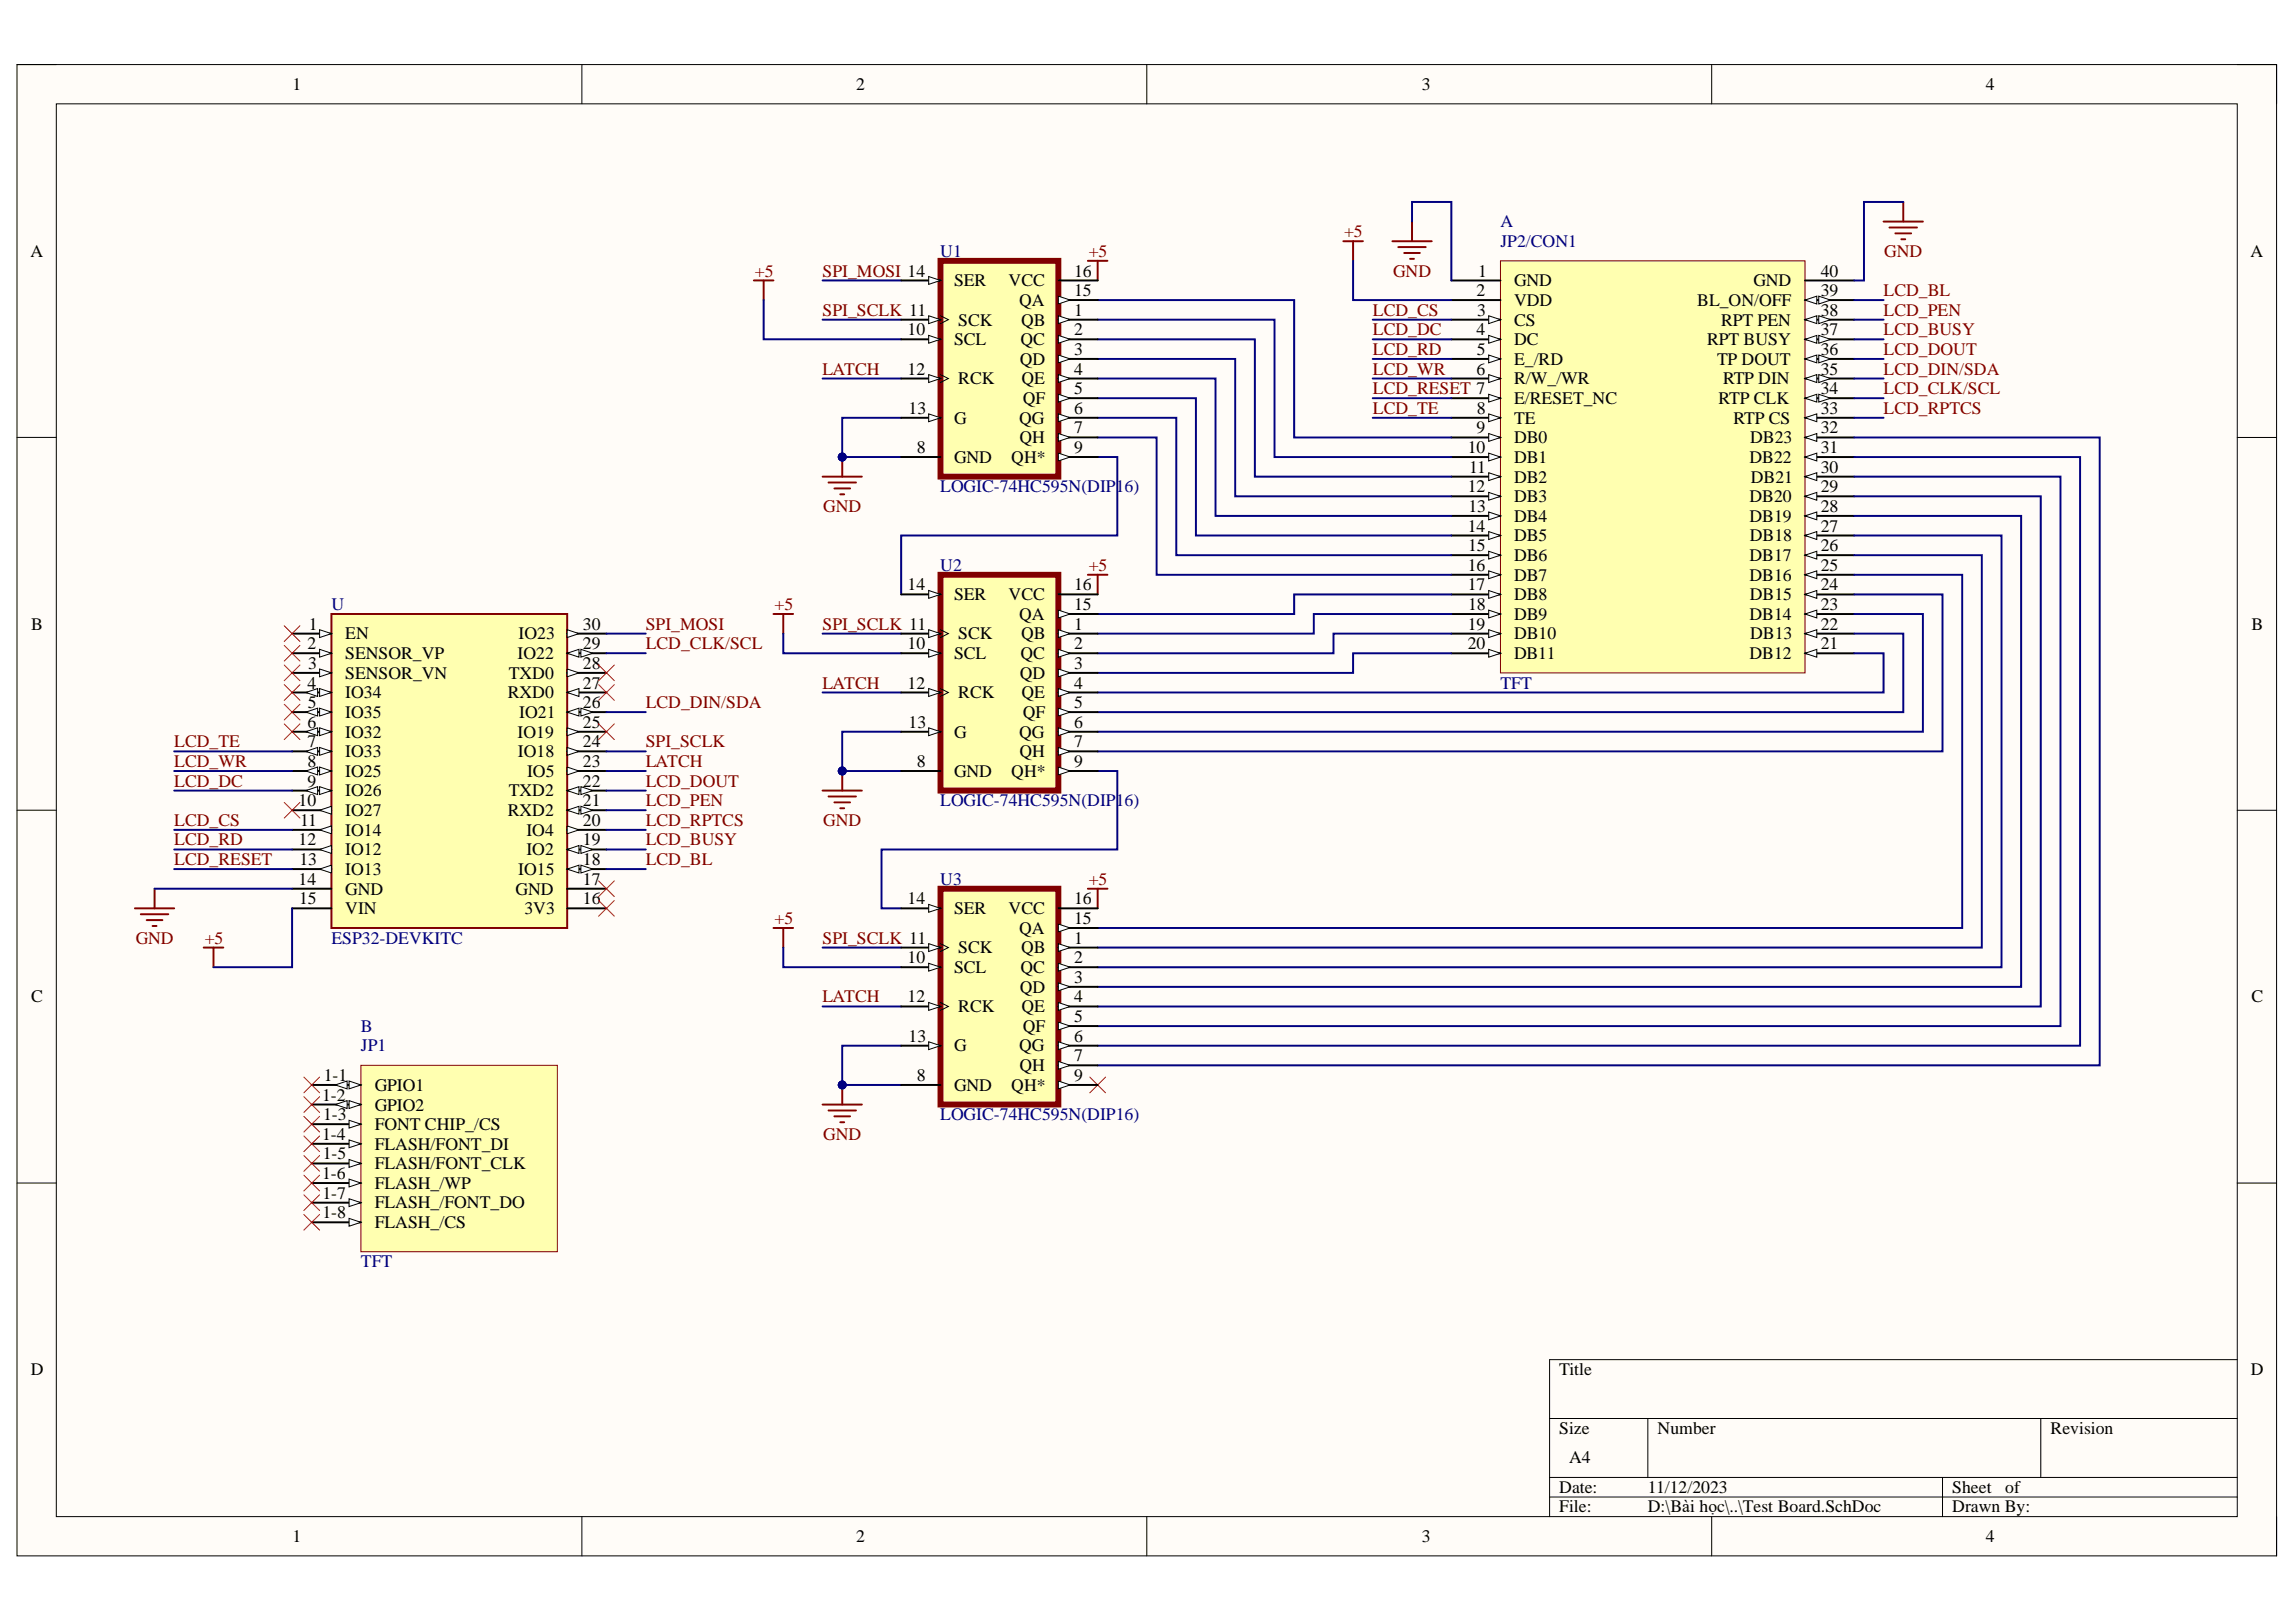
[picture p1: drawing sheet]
<svg xmlns="http://www.w3.org/2000/svg" width="297mm" height="210mm" viewBox="0 0 297 210" stroke-linecap="round" stroke-linejoin="round" font-family="sans-serif">
<defs><g id="words">
<g font-size="2.3">
<text x="37.9" y="11.7">1</text>
<text x="110.8" y="11.7">2</text>
<text x="184" y="11.7">3</text>
<text x="256.9" y="11.7">4</text>
<text x="3.9" y="33.2">A</text>
<text x="139" y="35.8">16</text>
<text x="191.2" y="35.8">1</text>
<text x="235.6" y="35.8">40</text>
<text x="291.1" y="33.2">A</text>
<text x="123.4" y="37.1">SER</text>
<text x="130.5" y="37.1">VCC</text>
<text x="131.8" y="39.6">QA</text>
<text x="139" y="38.3">15</text>
<text x="139" y="40.9">1</text>
<text x="191" y="38.3">2</text>
<text x="191.1" y="40.9">3</text>
<text x="195.9" y="37.1">GND</text>
<text x="195.9" y="39.6">VDD</text>
<text x="219.6" y="39.6">BL_ON/OFF</text>
<text x="226.8" y="37.1">GND</text>
<text x="235.6" y="40.9">38</text>
<text x="235.6" y="38.3">39</text>
<text x="117.4" y="43.4">10</text>
<text x="123.4" y="44.7">SCL</text>
<text x="124" y="42.1">SCK</text>
<text x="131.9" y="47.2">QD</text>
<text x="132" y="44.7">QC</text>
<text x="132.1" y="42.1">QB</text>
<text x="139" y="43.4">2</text>
<text x="139" y="45.9">3</text>
<text x="191" y="43.4">4</text>
<text x="191.1" y="45.9">5</text>
<text x="195.9" y="42.1">CS</text>
<text x="195.9" y="44.7">DC</text>
<text x="195.9" y="47.2">E_/RD</text>
<text x="220.8" y="44.7">RPT BUSY</text>
<text x="222.2" y="47.2">TP DOUT</text>
<text x="222.7" y="42.1">RPT PEN</text>
<text x="235.6" y="45.9">36</text>
<text x="235.6" y="43.4">37</text>
<text x="117.4" y="48.5">12</text>
<text x="117.5" y="53.5">13</text>
<text x="124" y="49.7">RCK</text>
<text x="132.1" y="49.7">QE</text>
<text x="132.3" y="52.3">QF</text>
<text x="139" y="48.5">4</text>
<text x="139" y="51">5</text>
<text x="139" y="53.5">6</text>
<text x="191" y="48.5">6</text>
<text x="191.1" y="53.5">8</text>
<text x="195.9" y="49.7">R/W_/WR</text>
<text x="195.9" y="52.3">E/RESET_NC</text>
<text x="222.3" y="52.3">RTP CLK</text>
<text x="222.9" y="49.7">RTP DIN</text>
<text x="235.6" y="53.5">33</text>
<text x="235.6" y="51">34</text>
<text x="235.6" y="48.5">35</text>
<text x="118.6" y="58.6">8</text>
<text x="123.4" y="54.8">G</text>
<text x="123.4" y="59.9">GND</text>
<text x="130.8" y="59.9">QH*</text>
<text x="131.8" y="54.8">QG</text>
<text x="131.9" y="57.3">QH</text>
<text x="139" y="56.1">7</text>
<text x="139" y="58.6">9</text>
<text x="189.9" y="58.6">10</text>
<text x="191" y="56.1">9</text>
<text x="195.9" y="54.8">TE</text>
<text x="195.9" y="57.3">DB0</text>
<text x="195.9" y="59.9">DB1</text>
<text x="224.3" y="54.8">RTP CS</text>
<text x="226.3" y="59.9">DB22</text>
<text x="226.4" y="57.3">DB23</text>
<text x="235.6" y="58.6">31</text>
<text x="235.6" y="56.1">32</text>
<text x="189.9" y="63.7">12</text>
<text x="190" y="61.2">11</text>
<text x="195.9" y="62.5">DB2</text>
<text x="195.9" y="65">DB3</text>
<text x="226.3" y="65">DB20</text>
<text x="226.5" y="62.5">DB21</text>
<text x="235.6" y="63.7">29</text>
<text x="235.6" y="61.2">30</text>
<text x="189.9" y="68.8">14</text>
<text x="189.9" y="71.3">15</text>
<text x="190" y="66.3">13</text>
<text x="195.9" y="67.5">DB4</text>
<text x="195.9" y="70.1">DB5</text>
<text x="226.3" y="67.5">DB19</text>
<text x="226.4" y="70.1">DB18</text>
<text x="235.6" y="71.3">26</text>
<text x="235.6" y="68.8">27</text>
<text x="235.6" y="66.3">28</text>
<text x="117.4" y="76.4">14</text>
<text x="123.4" y="77.7">SER</text>
<text x="130.5" y="77.7">VCC</text>
<text x="139" y="76.4">16</text>
<text x="189.9" y="73.9">16</text>
<text x="189.9" y="76.4">17</text>
<text x="195.9" y="72.6">DB6</text>
<text x="195.9" y="75.1">DB7</text>
<text x="195.9" y="77.7">DB8</text>
<text x="226.3" y="75.1">DB16</text>
<text x="226.3" y="72.6">DB17</text>
<text x="226.4" y="77.7">DB15</text>
<text x="235.6" y="76.4">24</text>
<text x="235.6" y="73.9">25</text>
<text x="4" y="81.5">B</text>
<text x="40" y="81.5">1</text>
<text x="44.7" y="82.7">EN</text>
<text x="67.1" y="82.7">IO23</text>
<text x="75.4" y="81.5">30</text>
<text x="124" y="82.7">SCK</text>
<text x="131.8" y="80.2">QA</text>
<text x="132.1" y="82.7">QB</text>
<text x="139" y="78.9">15</text>
<text x="139" y="81.5">1</text>
<text x="189.9" y="81.5">19</text>
<text x="189.9" y="78.9">18</text>
<text x="195.9" y="80.2">DB9</text>
<text x="195.9" y="82.7">DB10</text>
<text x="226.3" y="80.2">DB14</text>
<text x="226.4" y="82.7">DB13</text>
<text x="235.6" y="81.5">22</text>
<text x="235.6" y="78.9">23</text>
<text x="291.3" y="81.5">B</text>
<text x="39.8" y="89.1">4</text>
<text x="39.8" y="84">2</text>
<text x="39.9" y="86.5">3</text>
<text x="44.7" y="85.3">SENSOR_VP</text>
<text x="44.7" y="87.8">SENSOR_VN</text>
<text x="65.8" y="87.8">TXD0</text>
<text x="67" y="85.3">IO22</text>
<text x="75.4" y="84">29</text>
<text x="75.4" y="86.5">28</text>
<text x="75.4" y="89.1">27</text>
<text x="117.4" y="84">10</text>
<text x="117.4" y="89.1">12</text>
<text x="123.4" y="85.3">SCL</text>
<text x="131.9" y="87.8">QD</text>
<text x="132" y="85.3">QC</text>
<text x="139" y="84">2</text>
<text x="139" y="86.5">3</text>
<text x="139" y="89.1">4</text>
<text x="189.9" y="84">20</text>
<text x="195.9" y="85.3">DB11</text>
<text x="226.3" y="85.3">DB12</text>
<text x="235.6" y="84">21</text>
<text x="39.8" y="94.2">6</text>
<text x="39.8" y="91.7">5</text>
<text x="44.7" y="90.4">IO34</text>
<text x="44.7" y="92.9">IO35</text>
<text x="44.7" y="95.5">IO32</text>
<text x="65.7" y="90.4">RXD0</text>
<text x="67" y="95.5">IO19</text>
<text x="67.2" y="92.9">IO21</text>
<text x="75.4" y="91.7">26</text>
<text x="75.4" y="94.2">25</text>
<text x="117.5" y="94.2">13</text>
<text x="123.4" y="95.5">G</text>
<text x="124" y="90.4">RCK</text>
<text x="131.8" y="95.5">QG</text>
<text x="132.1" y="90.4">QE</text>
<text x="132.3" y="92.9">QF</text>
<text x="139" y="91.7">5</text>
<text x="139" y="94.2">6</text>
<text x="39.8" y="96.7">7</text>
<text x="39.8" y="99.3">8</text>
<text x="39.8" y="101.8">9</text>
<text x="44.7" y="98">IO33</text>
<text x="44.7" y="100.5">IO25</text>
<text x="67" y="98">IO18</text>
<text x="68.2" y="100.5">IO5</text>
<text x="75.4" y="96.7">24</text>
<text x="75.4" y="99.3">23</text>
<text x="75.4" y="101.8">22</text>
<text x="118.6" y="99.3">8</text>
<text x="123.4" y="100.5">GND</text>
<text x="130.8" y="100.5">QH*</text>
<text x="131.9" y="98">QH</text>
<text x="139" y="96.7">7</text>
<text x="139" y="99.3">9</text>
<text x="38.6" y="104.3">10</text>
<text x="38.8" y="106.9">11</text>
<text x="44.7" y="103.1">IO26</text>
<text x="44.7" y="105.6">IO27</text>
<text x="65.7" y="105.6">RXD2</text>
<text x="65.8" y="103.1">TXD2</text>
<text x="75.4" y="104.3">21</text>
<text x="75.4" y="106.9">20</text>
<text x="38.6" y="109.4">12</text>
<text x="38.7" y="111.9">13</text>
<text x="44.7" y="108.1">IO14</text>
<text x="44.7" y="110.7">IO12</text>
<text x="44.7" y="113.2">IO13</text>
<text x="67" y="113.2">IO15</text>
<text x="68.1" y="108.1">IO4</text>
<text x="68.1" y="110.7">IO2</text>
<text x="75.4" y="109.4">19</text>
<text x="75.4" y="111.9">18</text>
<text x="38.6" y="114.5">14</text>
<text x="38.7" y="117">15</text>
<text x="44.7" y="115.8">GND</text>
<text x="44.7" y="118.3">VIN</text>
<text x="66.7" y="115.8">GND</text>
<text x="67.8" y="118.3">3V3</text>
<text x="75.4" y="114.5">17</text>
<text x="75.4" y="117">16</text>
<text x="117.4" y="117">14</text>
<text x="123.4" y="118.3">SER</text>
<text x="130.5" y="118.3">VCC</text>
<text x="139" y="117">16</text>
<text x="139" y="119.6">15</text>
<text x="117.4" y="124.7">10</text>
<text x="123.4" y="125.9">SCL</text>
<text x="124" y="123.4">SCK</text>
<text x="131.8" y="120.9">QA</text>
<text x="132" y="125.9">QC</text>
<text x="132.1" y="123.4">QB</text>
<text x="139" y="122.1">1</text>
<text x="139" y="124.7">2</text>
<text x="4" y="129.7">C</text>
<text x="117.4" y="129.7">12</text>
<text x="124" y="131">RCK</text>
<text x="131.9" y="128.5">QD</text>
<text x="132.1" y="131">QE</text>
<text x="139" y="127.2">3</text>
<text x="139" y="129.7">4</text>
<text x="291.3" y="129.7">C</text>
<text x="117.5" y="134.8">13</text>
<text x="123.4" y="136.1">G</text>
<text x="131.8" y="136.1">QG</text>
<text x="132.3" y="133.5">QF</text>
<text x="139" y="132.3">5</text>
<text x="139" y="134.8">6</text>
<text x="139" y="137.3">7</text>
<text x="41.7" y="142.4">1-2</text>
<text x="41.9" y="139.9">1-1</text>
<text x="48.5" y="141.1">GPIO1</text>
<text x="48.5" y="143.7">GPIO2</text>
<text x="118.6" y="139.9">8</text>
<text x="123.4" y="141.1">GND</text>
<text x="130.8" y="141.1">QH*</text>
<text x="131.9" y="138.6">QH</text>
<text x="139" y="139.9">9</text>
<text x="41.7" y="147.5">1-4</text>
<text x="41.8" y="145">1-3</text>
<text x="48.5" y="146.2">FONT CHIP_/CS</text>
<text x="48.5" y="148.8">FLASH/FONT_DI</text>
<text x="41.7" y="152.6">1-6</text>
<text x="41.7" y="155.1">1-7</text>
<text x="41.7" y="150">1-5</text>
<text x="48.5" y="151.3">FLASH/FONT_CLK</text>
<text x="48.5" y="153.9">FLASH_/WP</text>
<text x="41.7" y="157.7">1-8</text>
<text x="48.5" y="156.4">FLASH_/FONT_DO</text>
<text x="48.5" y="158.9">FLASH_/CS</text>
<text x="4" y="178">D</text>
<text x="201.7" y="178">Title</text>
<text x="291.2" y="178">D</text>
<text x="201.7" y="185.6">Size</text>
<text x="214.5" y="185.6">Number</text>
<text x="265.3" y="185.6">Revision</text>
<text x="203" y="189.4">A4</text>
<text x="201.7" y="193.2">Date:</text>
<text x="201.7" y="195.7">File:</text>
<text x="213.2" y="193.2">11/12/2023</text>
<text x="213.2" y="195.7">D:\Bài học\..\Test Board.SchDoc</text>
<text x="252.6" y="193.2">Sheet</text>
<text x="252.6" y="195.7">Drawn By:</text>
<text x="259.4" y="193.2">of</text>
<text x="37.9" y="199.6">1</text>
<text x="110.8" y="199.6">2</text>
<text x="184" y="199.6">3</text>
<text x="256.9" y="199.6">4</text>
</g>
<g font-size="2.3" fill="#000080">
<text x="194.1" y="29.4">A</text>
<text x="121.7" y="33.2">U1</text>
<text x="194.1" y="31.9">JP2/CON1</text>
<text x="121.7" y="63.7">LOGIC-74HC595N(DIP16)</text>
<text x="121.7" y="73.9">U2</text>
<text x="42.9" y="78.9">U</text>
<text x="194.1" y="89.1">TFT</text>
<text x="121.7" y="104.3">LOGIC-74HC595N(DIP16)</text>
<text x="121.7" y="114.5">U3</text>
<text x="42.9" y="122.1">ESP32-DEVKITC</text>
<text x="46.7" y="136.1">JP1</text>
<text x="46.7" y="133.5">B</text>
<text x="121.7" y="145">LOGIC-74HC595N(DIP16)</text>
<text x="46.7" y="164">TFT</text>
</g>
<g font-size="2.3" fill="#800000">
<text x="97.7" y="35.8">+5</text>
<text x="106.4" y="35.8">SPI_MOSI 14</text>
<text x="140.9" y="33.2">+5</text>
<text x="173.9" y="30.7">+5</text>
<text x="180.2" y="35.8">GND</text>
<text x="243.8" y="33.2">GND</text>
<text x="106.4" y="40.9">SPI_SCLK 11</text>
<text x="177.6" y="40.9">LCD_CS</text>
<text x="243.7" y="40.9">LCD_PEN</text>
<text x="243.7" y="38.3">LCD_BL</text>
<text x="177.6" y="43.4">LCD_DC</text>
<text x="177.6" y="45.9">LCD_RD</text>
<text x="243.7" y="45.9">LCD_DOUT</text>
<text x="243.7" y="43.4">LCD_BUSY</text>
<text x="106.4" y="48.5">LATCH</text>
<text x="177.6" y="48.5">LCD_WR</text>
<text x="177.6" y="51">LCD_RESET 7</text>
<text x="177.6" y="53.5">LCD_TE</text>
<text x="243.7" y="53.5">LCD_RPTCS</text>
<text x="243.7" y="51">LCD_CLK/SCL</text>
<text x="243.7" y="48.5">LCD_DIN/SDA</text>
<text x="106.5" y="66.3">GND</text>
<text x="140.9" y="73.9">+5</text>
<text x="83.5" y="81.5">SPI_MOSI</text>
<text x="100.2" y="78.9">+5</text>
<text x="106.4" y="81.5">SPI_SCLK 11</text>
<text x="83.5" y="84">LCD_CLK/SCL</text>
<text x="106.4" y="89.1">LATCH</text>
<text x="83.5" y="91.7">LCD_DIN/SDA</text>
<text x="22.5" y="101.8">LCD_DC</text>
<text x="22.5" y="99.3">LCD_WR</text>
<text x="22.5" y="96.7">LCD_TE</text>
<text x="83.5" y="96.7">SPI_SCLK</text>
<text x="83.5" y="99.3">LATCH</text>
<text x="83.5" y="101.8">LCD_DOUT</text>
<text x="22.5" y="106.9">LCD_CS</text>
<text x="83.5" y="106.9">LCD_RPTCS</text>
<text x="83.5" y="104.3">LCD_PEN</text>
<text x="106.5" y="106.9">GND</text>
<text x="22.5" y="109.4">LCD_RD</text>
<text x="22.5" y="111.9">LCD_RESET</text>
<text x="83.5" y="109.4">LCD_BUSY</text>
<text x="83.5" y="111.9">LCD_BL</text>
<text x="100.2" y="119.6">+5</text>
<text x="140.9" y="114.5">+5</text>
<text x="17.6" y="122.1">GND</text>
<text x="26.5" y="122.1">+5</text>
<text x="106.4" y="122.1">SPI_SCLK 11</text>
<text x="106.4" y="129.7">LATCH</text>
<text x="106.5" y="147.5">GND</text>
</g>
</g></defs>
<path d="M2.2 8.4h292.3v192.9h-292.3z" fill-rule="evenodd" fill="#fffcf8"/>
<path d="M2.2 8.4h292.3v192.9h-292.3z" fill="none" stroke="#000" stroke-width=".13"/>
<path d="M7.3 13.4h282.1v182.9h-282.1z" fill-rule="evenodd" fill="#fffcf8"/>
<g fill="none" stroke="#000" stroke-width=".13">
<path d="M2.2 8.4h5.1M7.3 13.4h282.1v182.9h-282.1zM75.3 8.4v5M148.4 8.4v5M221.4 8.4v5M289.4 8.4h5.1v5M2.2 56.6h5.1M289.4 56.6h5.1M2.2 104.9h5.1M289.4 104.9h5.1M2.2 153.1h5.1M289.4 153.1h5.1"/>
<path d="M289.4 176h-88.9v20.3M75.3 196.3v5M148.4 196.3v5M200.5 183.6h88.9M200.5 191.2h88.9M200.5 193.7h88.9M213.2 183.6v7.6M221.4 196.3v5M251.3 191.2v5.1M264 183.6v7.6M294.5 196.3v5"/>
</g>
<path d="M42.9 79.5h30.5v40.6h-30.5z" fill-rule="evenodd" fill="#ffffb0"/>
<path d="M42.9 79.5h30.5v40.6h-30.5z" fill="none" stroke="#800000" stroke-width=".25"/>
<path d="M37.8 82h5.1" fill="none" stroke="#000" stroke-width=".25"/>
<path d="M41.3 81.5l1.6 .5-1.6 .5z" fill="#f8fcff"/>
<path d="M41.3 81.5l1.6 .5-1.6 .5z" fill="none" stroke="#000" stroke-width=".13"/>
<path d="M37.8 84.5h5.1" fill="none" stroke="#000" stroke-width=".25"/>
<path d="M41.3 84l1.6 .5-1.6 .5z" fill="#f8fcff"/>
<path d="M41.3 84l1.6 .5-1.6 .5z" fill="none" stroke="#000" stroke-width=".13"/>
<path d="M37.8 87.1h5.1" fill="none" stroke="#000" stroke-width=".25"/>
<path d="M41.3 86.6l1.6 .5-1.6 .5z" fill="#f8fcff"/>
<path d="M41.3 86.6l1.6 .5-1.6 .5z" fill="none" stroke="#000" stroke-width=".13"/>
<path d="M37.8 89.6h5.1" fill="none" stroke="#000" stroke-width=".25"/>
<path d="M41.3 89.1l1.6 .5-1.6 .5z" fill="#f8fcff"/>
<path d="M41.3 89.1l1.6 .5-1.6 .5z" fill="none" stroke="#000" stroke-width=".13"/>
<path d="M39.6 89.6l1.5-.5v1z" fill="#f8fcff"/>
<path d="M39.6 89.6l1.5-.5v1z" fill="none" stroke="#000" stroke-width=".13"/>
<path d="M37.8 92.2h5.1" fill="none" stroke="#000" stroke-width=".25"/>
<path d="M41.3 91.6l1.6 .6-1.6 .5z" fill="#f8fcff"/>
<path d="M41.3 91.6l1.6 .6-1.6 .5z" fill="none" stroke="#000" stroke-width=".13"/>
<path d="M39.6 92.2l1.5-.6v1.1z" fill="#f8fcff"/>
<path d="M39.6 92.2l1.5-.6v1.1z" fill="none" stroke="#000" stroke-width=".13"/>
<path d="M37.8 94.7h5.1" fill="none" stroke="#000" stroke-width=".25"/>
<path d="M41.3 94.2l1.6 .5-1.6 .5z" fill="#f8fcff"/>
<path d="M41.3 94.2l1.6 .5-1.6 .5z" fill="none" stroke="#000" stroke-width=".13"/>
<path d="M39.6 94.7l1.5-.5v1z" fill="#f8fcff"/>
<path d="M39.6 94.7l1.5-.5v1z" fill="none" stroke="#000" stroke-width=".13"/>
<path d="M37.8 97.2h5.1" fill="none" stroke="#000" stroke-width=".25"/>
<path d="M41.3 96.7l1.6 .5-1.6 .5z" fill="#f8fcff"/>
<path d="M41.3 96.7l1.6 .5-1.6 .5z" fill="none" stroke="#000" stroke-width=".13"/>
<path d="M39.6 97.2l1.5-.5v1z" fill="#f8fcff"/>
<path d="M39.6 97.2l1.5-.5v1z" fill="none" stroke="#000" stroke-width=".13"/>
<path d="M37.8 99.8h5.1" fill="none" stroke="#000" stroke-width=".25"/>
<path d="M41.3 99.3l1.6 .5-1.6 .5z" fill="#f8fcff"/>
<path d="M41.3 99.3l1.6 .5-1.6 .5z" fill="none" stroke="#000" stroke-width=".13"/>
<path d="M39.6 99.8l1.5-.5v1z" fill="#f8fcff"/>
<path d="M39.6 99.8l1.5-.5v1z" fill="none" stroke="#000" stroke-width=".13"/>
<path d="M37.8 102.3h5.1" fill="none" stroke="#000" stroke-width=".25"/>
<path d="M41.3 101.8l1.6 .5-1.6 .5z" fill="#f8fcff"/>
<path d="M41.3 101.8l1.6 .5-1.6 .5z" fill="none" stroke="#000" stroke-width=".13"/>
<path d="M39.6 102.3l1.5-.5v1z" fill="#f8fcff"/>
<path d="M39.6 102.3l1.5-.5v1z" fill="none" stroke="#000" stroke-width=".13"/>
<path d="M37.8 104.9h5.1" fill="none" stroke="#000" stroke-width=".25"/>
<path d="M41.3 104.9l1.6-.6v1.1z" fill="#f8fcff"/>
<path d="M41.3 104.9l1.6-.6v1.1z" fill="none" stroke="#000" stroke-width=".13"/>
<path d="M37.8 107.4h5.1" fill="none" stroke="#000" stroke-width=".25"/>
<path d="M41.3 107.4l1.6-.5v1z" fill="#f8fcff"/>
<path d="M41.3 107.4l1.6-.5v1z" fill="none" stroke="#000" stroke-width=".13"/>
<path d="M37.8 109.9h5.1" fill="none" stroke="#000" stroke-width=".25"/>
<path d="M41.3 109.9l1.6-.5v1z" fill="#f8fcff"/>
<path d="M41.3 109.9l1.6-.5v1z" fill="none" stroke="#000" stroke-width=".13"/>
<path d="M37.8 112.5h5.1" fill="none" stroke="#000" stroke-width=".25"/>
<path d="M41.3 112.5l1.6-.5v1z" fill="#f8fcff"/>
<path d="M41.3 112.5l1.6-.5v1z" fill="none" stroke="#000" stroke-width=".13"/>
<path d="M73.4 82h5.1M37.8 115h5.1M37.8 117.5h5.1" fill="none" stroke="#000" stroke-width=".25"/>
<path d="M73.4 81.5l1.5 .5-1.5 .5z" fill="#f8fcff"/>
<path d="M73.4 81.5l1.5 .5-1.5 .5z" fill="none" stroke="#000" stroke-width=".13"/>
<path d="M73.4 84.5h5.1" fill="none" stroke="#000" stroke-width=".25"/>
<path d="M73.4 84.5l1.5-.5v1z" fill="#f8fcff"/>
<path d="M73.4 84.5l1.5-.5v1z" fill="none" stroke="#000" stroke-width=".13"/>
<path d="M75.2 84l1.5 .5-1.5 .5z" fill="#f8fcff"/>
<path d="M75.2 84l1.5 .5-1.5 .5z" fill="none" stroke="#000" stroke-width=".13"/>
<path d="M73.4 87.1h5.1" fill="none" stroke="#000" stroke-width=".25"/>
<path d="M73.4 86.6l1.5 .5-1.5 .5z" fill="#f8fcff"/>
<path d="M73.4 86.6l1.5 .5-1.5 .5z" fill="none" stroke="#000" stroke-width=".13"/>
<path d="M73.4 89.6h5.1" fill="none" stroke="#000" stroke-width=".25"/>
<path d="M73.4 89.6l1.5-.5v1z" fill="#f8fcff"/>
<path d="M73.4 89.6l1.5-.5v1z" fill="none" stroke="#000" stroke-width=".13"/>
<path d="M73.4 92.2h5.1" fill="none" stroke="#000" stroke-width=".25"/>
<path d="M73.4 92.2l1.5-.6v1.1z" fill="#f8fcff"/>
<path d="M73.4 92.2l1.5-.6v1.1z" fill="none" stroke="#000" stroke-width=".13"/>
<path d="M75.2 91.6l1.5 .6-1.5 .5z" fill="#f8fcff"/>
<path d="M75.2 91.6l1.5 .6-1.5 .5z" fill="none" stroke="#000" stroke-width=".13"/>
<path d="M73.4 94.7h5.1" fill="none" stroke="#000" stroke-width=".25"/>
<path d="M73.4 94.2l1.5 .5-1.5 .5z" fill="#f8fcff"/>
<path d="M73.4 94.2l1.5 .5-1.5 .5z" fill="none" stroke="#000" stroke-width=".13"/>
<path d="M73.4 97.2h5.1" fill="none" stroke="#000" stroke-width=".25"/>
<path d="M73.4 96.7l1.5 .5-1.5 .5z" fill="#f8fcff"/>
<path d="M73.4 96.7l1.5 .5-1.5 .5z" fill="none" stroke="#000" stroke-width=".13"/>
<path d="M73.4 99.8h5.1" fill="none" stroke="#000" stroke-width=".25"/>
<path d="M73.4 99.3l1.5 .5-1.5 .5z" fill="#f8fcff"/>
<path d="M73.4 99.3l1.5 .5-1.5 .5z" fill="none" stroke="#000" stroke-width=".13"/>
<path d="M73.4 102.3h5.1" fill="none" stroke="#000" stroke-width=".25"/>
<path d="M73.4 102.3l1.5-.5v1z" fill="#f8fcff"/>
<path d="M73.4 102.3l1.5-.5v1z" fill="none" stroke="#000" stroke-width=".13"/>
<path d="M75.2 101.8l1.5 .5-1.5 .5z" fill="#f8fcff"/>
<path d="M75.2 101.8l1.5 .5-1.5 .5z" fill="none" stroke="#000" stroke-width=".13"/>
<path d="M73.4 104.9h5.1" fill="none" stroke="#000" stroke-width=".25"/>
<path d="M73.4 104.9l1.5-.6v1.1z" fill="#f8fcff"/>
<path d="M73.4 104.9l1.5-.6v1.1z" fill="none" stroke="#000" stroke-width=".13"/>
<path d="M75.2 104.3l1.5 .6-1.5 .5z" fill="#f8fcff"/>
<path d="M75.2 104.3l1.5 .6-1.5 .5z" fill="none" stroke="#000" stroke-width=".13"/>
<path d="M73.4 107.4h5.1" fill="none" stroke="#000" stroke-width=".25"/>
<path d="M73.4 106.9l1.5 .5-1.5 .5z" fill="#f8fcff"/>
<path d="M73.4 106.9l1.5 .5-1.5 .5z" fill="none" stroke="#000" stroke-width=".13"/>
<path d="M73.4 109.9h5.1" fill="none" stroke="#000" stroke-width=".25"/>
<path d="M73.4 109.9l1.5-.5v1z" fill="#f8fcff"/>
<path d="M73.4 109.9l1.5-.5v1z" fill="none" stroke="#000" stroke-width=".13"/>
<path d="M75.2 109.4l1.5 .5-1.5 .5z" fill="#f8fcff"/>
<path d="M75.2 109.4l1.5 .5-1.5 .5z" fill="none" stroke="#000" stroke-width=".13"/>
<path d="M73.4 112.5h5.1" fill="none" stroke="#000" stroke-width=".25"/>
<path d="M73.4 112.5l1.5-.5v1z" fill="#f8fcff"/>
<path d="M73.4 112.5l1.5-.5v1z" fill="none" stroke="#000" stroke-width=".13"/>
<path d="M75.2 112l1.5 .5-1.5 .5z" fill="#f8fcff"/>
<path d="M75.2 112l1.5 .5-1.5 .5z" fill="none" stroke="#000" stroke-width=".13"/>
<path d="M73.4 115h5.1M73.4 117.5h5.1" fill="none" stroke="#000" stroke-width=".25"/>
<path d="M194.1 33.8h39.4v53.3h-39.4z" fill-rule="evenodd" fill="#ffffb0"/>
<path d="M194.1 33.8h39.4v53.3h-39.4z" fill="none" stroke="#800000" stroke-width=".13"/>
<path d="M187.8 36.3h6.3M187.8 38.8h6.3M187.8 41.4h6.3" fill="none" stroke="#000" stroke-width=".25"/>
<path d="M192.6 40.9l1.5 .5-1.5 .5z" fill="#f8fcff"/>
<path d="M192.6 40.9l1.5 .5-1.5 .5z" fill="none" stroke="#000" stroke-width=".13"/>
<path d="M187.8 43.9h6.3" fill="none" stroke="#000" stroke-width=".25"/>
<path d="M192.6 43.4l1.5 .5-1.5 .5z" fill="#f8fcff"/>
<path d="M192.6 43.4l1.5 .5-1.5 .5z" fill="none" stroke="#000" stroke-width=".13"/>
<path d="M187.8 46.4h6.3" fill="none" stroke="#000" stroke-width=".25"/>
<path d="M192.6 45.9l1.5 .5-1.5 .6z" fill="#f8fcff"/>
<path d="M192.6 45.9l1.5 .5-1.5 .6z" fill="none" stroke="#000" stroke-width=".13"/>
<path d="M187.8 49h6.3" fill="none" stroke="#000" stroke-width=".25"/>
<path d="M192.6 48.5l1.5 .5-1.5 .5z" fill="#f8fcff"/>
<path d="M192.6 48.5l1.5 .5-1.5 .5z" fill="none" stroke="#000" stroke-width=".13"/>
<path d="M187.8 51.5h6.3" fill="none" stroke="#000" stroke-width=".25"/>
<path d="M192.6 51l1.5 .5-1.5 .5z" fill="#f8fcff"/>
<path d="M192.6 51l1.5 .5-1.5 .5z" fill="none" stroke="#000" stroke-width=".13"/>
<path d="M187.8 54.1h6.3" fill="none" stroke="#000" stroke-width=".25"/>
<path d="M192.6 53.6l1.5 .5-1.5 .5z" fill="#f8fcff"/>
<path d="M192.6 53.6l1.5 .5-1.5 .5z" fill="none" stroke="#000" stroke-width=".13"/>
<path d="M187.8 56.6h6.3" fill="none" stroke="#000" stroke-width=".25"/>
<path d="M192.6 56.1l1.5 .5-1.5 .5z" fill="#f8fcff"/>
<path d="M192.6 56.1l1.5 .5-1.5 .5z" fill="none" stroke="#000" stroke-width=".13"/>
<path d="M187.8 59.1h6.3" fill="none" stroke="#000" stroke-width=".25"/>
<path d="M192.6 58.6l1.5 .5-1.5 .6z" fill="#f8fcff"/>
<path d="M192.6 58.6l1.5 .5-1.5 .6z" fill="none" stroke="#000" stroke-width=".13"/>
<path d="M187.8 61.7h6.3" fill="none" stroke="#000" stroke-width=".25"/>
<path d="M192.6 61.2l1.5 .5-1.5 .5z" fill="#f8fcff"/>
<path d="M192.6 61.2l1.5 .5-1.5 .5z" fill="none" stroke="#000" stroke-width=".13"/>
<path d="M187.8 64.2h6.3" fill="none" stroke="#000" stroke-width=".25"/>
<path d="M192.6 63.7l1.5 .5-1.5 .5z" fill="#f8fcff"/>
<path d="M192.6 63.7l1.5 .5-1.5 .5z" fill="none" stroke="#000" stroke-width=".13"/>
<path d="M187.8 66.8h6.3" fill="none" stroke="#000" stroke-width=".25"/>
<path d="M192.6 66.3l1.5 .5-1.5 .5z" fill="#f8fcff"/>
<path d="M192.6 66.3l1.5 .5-1.5 .5z" fill="none" stroke="#000" stroke-width=".13"/>
<path d="M187.8 69.3h6.3" fill="none" stroke="#000" stroke-width=".25"/>
<path d="M192.6 68.8l1.5 .5-1.5 .5z" fill="#f8fcff"/>
<path d="M192.6 68.8l1.5 .5-1.5 .5z" fill="none" stroke="#000" stroke-width=".13"/>
<path d="M187.8 71.8h6.3" fill="none" stroke="#000" stroke-width=".25"/>
<path d="M192.6 71.3l1.5 .5-1.5 .6z" fill="#f8fcff"/>
<path d="M192.6 71.3l1.5 .5-1.5 .6z" fill="none" stroke="#000" stroke-width=".13"/>
<path d="M187.8 74.4h6.3" fill="none" stroke="#000" stroke-width=".25"/>
<path d="M192.6 73.9l1.5 .5-1.5 .5z" fill="#f8fcff"/>
<path d="M192.6 73.9l1.5 .5-1.5 .5z" fill="none" stroke="#000" stroke-width=".13"/>
<path d="M187.8 76.9h6.3" fill="none" stroke="#000" stroke-width=".25"/>
<path d="M192.6 76.4l1.5 .5-1.5 .5z" fill="#f8fcff"/>
<path d="M192.6 76.4l1.5 .5-1.5 .5z" fill="none" stroke="#000" stroke-width=".13"/>
<path d="M187.8 79.5h6.3" fill="none" stroke="#000" stroke-width=".25"/>
<path d="M192.6 79l1.5 .5-1.5 .5z" fill="#f8fcff"/>
<path d="M192.6 79l1.5 .5-1.5 .5z" fill="none" stroke="#000" stroke-width=".13"/>
<path d="M187.8 82h6.3" fill="none" stroke="#000" stroke-width=".25"/>
<path d="M192.6 81.5l1.5 .5-1.5 .5z" fill="#f8fcff"/>
<path d="M192.6 81.5l1.5 .5-1.5 .5z" fill="none" stroke="#000" stroke-width=".13"/>
<path d="M187.8 84.5h6.3" fill="none" stroke="#000" stroke-width=".25"/>
<path d="M192.6 84l1.5 .5-1.5 .5z" fill="#f8fcff"/>
<path d="M192.6 84l1.5 .5-1.5 .5z" fill="none" stroke="#000" stroke-width=".13"/>
<path d="M233.5 84.5h6.4" fill="none" stroke="#000" stroke-width=".25"/>
<path d="M233.5 84.5l1.5-.5v1z" fill="#f8fcff"/>
<path d="M233.5 84.5l1.5-.5v1z" fill="none" stroke="#000" stroke-width=".13"/>
<path d="M233.5 82h6.4" fill="none" stroke="#000" stroke-width=".25"/>
<path d="M233.5 82l1.5-.5v1z" fill="#f8fcff"/>
<path d="M233.5 82l1.5-.5v1z" fill="none" stroke="#000" stroke-width=".13"/>
<path d="M233.5 79.5h6.4" fill="none" stroke="#000" stroke-width=".25"/>
<path d="M233.5 79.5l1.5-.5v1z" fill="#f8fcff"/>
<path d="M233.5 79.5l1.5-.5v1z" fill="none" stroke="#000" stroke-width=".13"/>
<path d="M233.5 76.9h6.4" fill="none" stroke="#000" stroke-width=".25"/>
<path d="M233.5 76.9l1.5-.5v1z" fill="#f8fcff"/>
<path d="M233.5 76.9l1.5-.5v1z" fill="none" stroke="#000" stroke-width=".13"/>
<path d="M233.5 74.4h6.4" fill="none" stroke="#000" stroke-width=".25"/>
<path d="M233.5 74.4l1.5-.5v1z" fill="#f8fcff"/>
<path d="M233.5 74.4l1.5-.5v1z" fill="none" stroke="#000" stroke-width=".13"/>
<path d="M233.5 71.8h6.4" fill="none" stroke="#000" stroke-width=".25"/>
<path d="M233.5 71.8l1.5-.5v1.1z" fill="#f8fcff"/>
<path d="M233.5 71.8l1.5-.5v1.1z" fill="none" stroke="#000" stroke-width=".13"/>
<path d="M233.5 69.3h6.4" fill="none" stroke="#000" stroke-width=".25"/>
<path d="M233.5 69.3l1.5-.5v1z" fill="#f8fcff"/>
<path d="M233.5 69.3l1.5-.5v1z" fill="none" stroke="#000" stroke-width=".13"/>
<path d="M233.5 66.8h6.4" fill="none" stroke="#000" stroke-width=".25"/>
<path d="M233.5 66.8l1.5-.5v1z" fill="#f8fcff"/>
<path d="M233.5 66.8l1.5-.5v1z" fill="none" stroke="#000" stroke-width=".13"/>
<path d="M233.5 64.2h6.4" fill="none" stroke="#000" stroke-width=".25"/>
<path d="M233.5 64.2l1.5-.5v1z" fill="#f8fcff"/>
<path d="M233.5 64.2l1.5-.5v1z" fill="none" stroke="#000" stroke-width=".13"/>
<path d="M233.5 61.7h6.4" fill="none" stroke="#000" stroke-width=".25"/>
<path d="M233.5 61.7l1.5-.5v1z" fill="#f8fcff"/>
<path d="M233.5 61.7l1.5-.5v1z" fill="none" stroke="#000" stroke-width=".13"/>
<path d="M233.5 59.1h6.4" fill="none" stroke="#000" stroke-width=".25"/>
<path d="M233.5 59.1l1.5-.5v1.1z" fill="#f8fcff"/>
<path d="M233.5 59.1l1.5-.5v1.1z" fill="none" stroke="#000" stroke-width=".13"/>
<path d="M233.5 56.6h6.4" fill="none" stroke="#000" stroke-width=".25"/>
<path d="M233.5 56.6l1.5-.5v1z" fill="#f8fcff"/>
<path d="M233.5 56.6l1.5-.5v1z" fill="none" stroke="#000" stroke-width=".13"/>
<path d="M233.5 54.1h6.4" fill="none" stroke="#000" stroke-width=".25"/>
<path d="M233.5 54.1l1.5-.5v1z" fill="#f8fcff"/>
<path d="M233.5 54.1l1.5-.5v1z" fill="none" stroke="#000" stroke-width=".13"/>
<path d="M233.5 51.5h6.4" fill="none" stroke="#000" stroke-width=".25"/>
<path d="M233.5 51.5l1.5-.5v1z" fill="#f8fcff"/>
<path d="M233.5 51.5l1.5-.5v1z" fill="none" stroke="#000" stroke-width=".13"/>
<path d="M235.3 51l1.5 .5-1.5 .5z" fill="#f8fcff"/>
<path d="M235.3 51l1.5 .5-1.5 .5z" fill="none" stroke="#000" stroke-width=".13"/>
<path d="M233.5 49h6.4" fill="none" stroke="#000" stroke-width=".25"/>
<path d="M233.5 49l1.5-.5v1z" fill="#f8fcff"/>
<path d="M233.5 49l1.5-.5v1z" fill="none" stroke="#000" stroke-width=".13"/>
<path d="M235.3 48.5l1.5 .5-1.5 .5z" fill="#f8fcff"/>
<path d="M235.3 48.5l1.5 .5-1.5 .5z" fill="none" stroke="#000" stroke-width=".13"/>
<path d="M233.5 46.4h6.4" fill="none" stroke="#000" stroke-width=".25"/>
<path d="M233.5 46.4l1.5-.5v1.1z" fill="#f8fcff"/>
<path d="M233.5 46.4l1.5-.5v1.1z" fill="none" stroke="#000" stroke-width=".13"/>
<path d="M235.3 45.9l1.5 .5-1.5 .6z" fill="#f8fcff"/>
<path d="M235.3 45.9l1.5 .5-1.5 .6z" fill="none" stroke="#000" stroke-width=".13"/>
<path d="M233.5 43.9h6.4" fill="none" stroke="#000" stroke-width=".25"/>
<path d="M233.5 43.9l1.5-.5v1z" fill="#f8fcff"/>
<path d="M233.5 43.9l1.5-.5v1z" fill="none" stroke="#000" stroke-width=".13"/>
<path d="M235.3 43.4l1.5 .5-1.5 .5z" fill="#f8fcff"/>
<path d="M235.3 43.4l1.5 .5-1.5 .5z" fill="none" stroke="#000" stroke-width=".13"/>
<path d="M233.5 41.4h6.4" fill="none" stroke="#000" stroke-width=".25"/>
<path d="M233.5 41.4l1.5-.5v1z" fill="#f8fcff"/>
<path d="M233.5 41.4l1.5-.5v1z" fill="none" stroke="#000" stroke-width=".13"/>
<path d="M235.3 40.9l1.5 .5-1.5 .5z" fill="#f8fcff"/>
<path d="M235.3 40.9l1.5 .5-1.5 .5z" fill="none" stroke="#000" stroke-width=".13"/>
<path d="M233.5 38.8h6.4" fill="none" stroke="#000" stroke-width=".25"/>
<path d="M233.5 38.8l1.5-.5v1z" fill="#f8fcff"/>
<path d="M233.5 38.8l1.5-.5v1z" fill="none" stroke="#000" stroke-width=".13"/>
<path d="M235.3 38.3l1.5 .5-1.5 .5z" fill="#f8fcff"/>
<path d="M235.3 38.3l1.5 .5-1.5 .5z" fill="none" stroke="#000" stroke-width=".13"/>
<path d="M233.5 36.3h6.4" fill="none" stroke="#000" stroke-width=".25"/>
<path d="M46.7 137.9h25.4v24.1h-25.4z" fill-rule="evenodd" fill="#ffffb0"/>
<path d="M46.7 137.9h25.4v24.1h-25.4z" fill="none" stroke="#800000" stroke-width=".13"/>
<path d="M40.3 140.4h6.4" fill="none" stroke="#000" stroke-width=".25"/>
<path d="M45.2 139.9l1.5 .5-1.5 .5z" fill="#f8fcff"/>
<path d="M45.2 139.9l1.5 .5-1.5 .5z" fill="none" stroke="#000" stroke-width=".13"/>
<path d="M43.4 140.4l1.5-.5v1z" fill="#f8fcff"/>
<path d="M43.4 140.4l1.5-.5v1z" fill="none" stroke="#000" stroke-width=".13"/>
<path d="M40.3 142.9h6.4" fill="none" stroke="#000" stroke-width=".25"/>
<path d="M45.2 142.4l1.5 .5-1.5 .5z" fill="#f8fcff"/>
<path d="M45.2 142.4l1.5 .5-1.5 .5z" fill="none" stroke="#000" stroke-width=".13"/>
<path d="M43.4 142.9l1.5-.5v1z" fill="#f8fcff"/>
<path d="M43.4 142.9l1.5-.5v1z" fill="none" stroke="#000" stroke-width=".13"/>
<path d="M40.3 145.5h6.4" fill="none" stroke="#000" stroke-width=".25"/>
<path d="M45.2 145l1.5 .5-1.5 .5z" fill="#f8fcff"/>
<path d="M45.2 145l1.5 .5-1.5 .5z" fill="none" stroke="#000" stroke-width=".13"/>
<path d="M40.3 148h6.4" fill="none" stroke="#000" stroke-width=".25"/>
<path d="M45.2 147.5l1.5 .5-1.5 .5z" fill="#f8fcff"/>
<path d="M45.2 147.5l1.5 .5-1.5 .5z" fill="none" stroke="#000" stroke-width=".13"/>
<path d="M40.3 150.6h6.4" fill="none" stroke="#000" stroke-width=".25"/>
<path d="M45.2 150l1.5 .6-1.5 .5z" fill="#f8fcff"/>
<path d="M45.2 150l1.5 .6-1.5 .5z" fill="none" stroke="#000" stroke-width=".13"/>
<path d="M40.3 153.1h6.4" fill="none" stroke="#000" stroke-width=".25"/>
<path d="M45.2 152.6l1.5 .5-1.5 .5z" fill="#f8fcff"/>
<path d="M45.2 152.6l1.5 .5-1.5 .5z" fill="none" stroke="#000" stroke-width=".13"/>
<path d="M40.3 155.6h6.4" fill="none" stroke="#000" stroke-width=".25"/>
<path d="M45.2 155.1l1.5 .5-1.5 .5z" fill="#f8fcff"/>
<path d="M45.2 155.1l1.5 .5-1.5 .5z" fill="none" stroke="#000" stroke-width=".13"/>
<path d="M40.3 158.2h6.4" fill="none" stroke="#000" stroke-width=".25"/>
<path d="M45.2 157.7l1.5 .5-1.5 .5z" fill="#f8fcff"/>
<path d="M45.2 157.7l1.5 .5-1.5 .5z" fill="none" stroke="#000" stroke-width=".13"/>
<g fill="none" stroke="#000080" stroke-width=".25">
<path d="M142 38.8h25.4v17.8h20.4M175.1 33.8v5h12.7M182.7 28.7v-2.6h5.1v10.2M239.9 38.8h3.8M246.2 26.1h-5.1v10.2h-1.2M142 59.1h2.6v10.2h-28v7.6M142 41.4h22.9v17.7h22.9M142 43.9h20.3v17.8h25.5M142 46.4h17.8v17.8h28M142 49h15.3v17.8h30.5M142 51.5h12.7v17.8h33.1M142 54.1h10.2v17.7h35.6"/>
<path d="M142 56.6h7.6v17.8h38.2M177.6 41.4h10.2M177.6 43.9h10.2M177.6 46.4h10.2M177.6 49h10.2M177.6 51.5h10.2M177.6 54.1h10.2M239.9 59.1h29.2v76.2h-127.1M239.9 56.6h31.7v81.3h-129.6M239.9 41.4h3.8M239.9 43.9h3.8M239.9 46.4h3.8"/>
<path d="M239.9 49h3.8M239.9 51.5h3.8M239.9 54.1h3.8M187.8 76.9h-20.4v2.6h-25.4M187.8 79.5h-17.8v2.5h-28M239.9 79.5h8.9v15.2h-106.8M239.9 76.9h11.4v20.3h-109.3M239.9 74.4h14v45.7h-111.9M239.9 71.8h16.5v50.8h-114.4M239.9 69.3h19v55.9h-116.9M239.9 66.8h21.6v60.9h-119.5M239.9 64.2h24.1v66.1h-122"/>
<path d="M239.9 61.7h26.7v71.1h-124.6M142 99.8h2.6v10.1h-30.6v7.6h2.6M187.8 82h-15.3v2.5h-30.5M187.8 84.5h-12.7v2.6h-33.1M239.9 84.5h3.8v5.1h-101.7M239.9 82h6.3v10.2h-104.2"/>
</g>
<g fill="none" stroke="#800000" stroke-width=".25">
<path d="M173.8 31.2h2.5M175.1 31.2v2.6M180.1 31.2h5.1M180.9 32h3.6M181.7 32.7h2M182.4 33.5h.5M182.7 28.7v2.5M243.7 28.7h5.1M244.4 29.4h3.6M245.2 30.2h2M246 31h.5M246.2 26.1v2.6"/>
<path d="M109 59.1v2.6M106.4 61.7h5.1M107.2 62.4h3.5M107.9 63.2h2.1M108.7 64h.5"/>
</g>
<circle cx="109" cy="59.1" r=".51" fill="#000080"/>
<circle cx="109" cy="59.1" r=".51" fill="none" stroke="#000080" stroke-width=".13"/>
<path d="M109 99.8v2.5M106.4 102.3h5.1M107.2 103.1h3.5M107.9 103.8h2.1M108.7 104.6h.5" fill="none" stroke="#800000" stroke-width=".25"/>
<circle cx="109" cy="99.8" r=".51" fill="#000080"/>
<circle cx="109" cy="99.8" r=".51" fill="none" stroke="#000080" stroke-width=".13"/>
<path d="M106.4 142.9h5.1M107.2 143.7h3.5M107.9 144.5h2.1M108.7 145.2h.5M109 140.4v2.5" fill="none" stroke="#800000" stroke-width=".25"/>
<circle cx="109" cy="140.4" r=".51" fill="#000080"/>
<circle cx="109" cy="140.4" r=".51" fill="none" stroke="#000080" stroke-width=".13"/>
<path d="M140.7 33.8h2.6M142 33.8v2.5M140.7 74.4h2.6M142 74.4v2.5M140.7 115h2.6M142 115v2.5" fill="none" stroke="#800000" stroke-width=".25"/>
<path d="M106.4 36.3h10.2M106.4 41.4h10.2M109 59.1h7.6M78.5 82h5M78.5 97.2h5" fill="none" stroke="#000080" stroke-width=".25"/>
<circle cx="109" cy="59.1" r=".51" fill="#000080"/>
<circle cx="109" cy="59.1" r=".51" fill="none" stroke="#000080" stroke-width=".13"/>
<path d="M116.6 54.1h-7.6v5" fill="none" stroke="#000080" stroke-width=".25"/>
<circle cx="109" cy="59.1" r=".51" fill="#000080"/>
<circle cx="109" cy="59.1" r=".51" fill="none" stroke="#000080" stroke-width=".13"/>
<path d="M98.8 38.8v5.1h17.8M106.4 49h10.2M109 99.8h7.6" fill="none" stroke="#000080" stroke-width=".25"/>
<path d="M97.5 36.3h2.6M98.8 36.3v2.5" fill="none" stroke="#800000" stroke-width=".25"/>
<circle cx="109" cy="99.8" r=".51" fill="#000080"/>
<circle cx="109" cy="99.8" r=".51" fill="none" stroke="#000080" stroke-width=".13"/>
<path d="M109 140.4h7.6" fill="none" stroke="#000080" stroke-width=".25"/>
<circle cx="109" cy="140.4" r=".51" fill="#000080"/>
<circle cx="109" cy="140.4" r=".51" fill="none" stroke="#000080" stroke-width=".13"/>
<path d="M100.1 79.5h2.5M101.3 79.5v2.5M100.1 120.1h2.5M101.3 120.1v2.5" fill="none" stroke="#800000" stroke-width=".25"/>
<path d="M101.3 82v2.5h15.3M101.3 122.6v2.6h15.3M116.6 135.3h-7.6v5.1" fill="none" stroke="#000080" stroke-width=".25"/>
<circle cx="109" cy="140.4" r=".51" fill="#000080"/>
<circle cx="109" cy="140.4" r=".51" fill="none" stroke="#000080" stroke-width=".13"/>
<path d="M116.6 94.7h-7.6v5.1" fill="none" stroke="#000080" stroke-width=".25"/>
<circle cx="109" cy="99.8" r=".51" fill="#000080"/>
<circle cx="109" cy="99.8" r=".51" fill="none" stroke="#000080" stroke-width=".13"/>
<path d="M22.5 99.8h15.3M22.5 97.2h15.3M78.5 92.2h5M78.5 84.5h5M106.4 89.6h10.2M106.4 82h10.2M22.5 102.3h15.3M37.8 117.5v7.7h-10.2M106.4 122.6h10.2M106.4 130.2h10.2" fill="none" stroke="#000080" stroke-width=".25"/>
<g fill="none" stroke="#f00" stroke-width=".13">
<path d="M36.8 81l2 2M36.8 83.5l2 2.1M36.8 86.1l2 2M36.8 88.6l2 2M36.8 91.1l2 2.1M38.8 81l-2 2M38.8 83.5l-2 2.1M38.8 86.1l-2 2M38.8 88.6l-2 2M38.8 91.1l-2 2.1M77.4 86.1l2.1 2M77.4 88.6l2.1 2"/>
<path d="M79.5 86.1l-2.1 2M79.5 88.6l-2.1 2M77.4 114l2.1 2M77.4 116.5l2.1 2.1M79.5 114l-2.1 2M79.5 116.5l-2.1 2.1M39.3 139.4l2 2M41.3 139.4l-2 2M141 139.4l2 2M143 139.4l-2 2M39.3 141.9l2 2.1M39.3 144.5l2 2"/>
<path d="M39.3 147l2 2M39.3 149.5l2 2.1M39.3 152.1l2 2M39.3 154.6l2 2.1M39.3 157.2l2 2M41.3 141.9l-2 2.1M41.3 144.5l-2 2M41.3 147l-2 2M41.3 149.5l-2 2.1M41.3 152.1l-2 2M41.3 154.6l-2 2.1M41.3 157.2l-2 2"/>
</g>
<path d="M26.4 122.6h2.5M27.6 122.6v2.6" fill="none" stroke="#800000" stroke-width=".25"/>
<path d="M121.7 33.8h15.2v27.9h-15.2z" fill-rule="evenodd" fill="#ffffb0"/>
<path d="M121.7 33.8h15.2v27.9h-15.2z" fill="none" stroke="#800000" stroke-width=".76"/>
<path d="M116.6 36.3h5.1" fill="none" stroke="#000" stroke-width=".25"/>
<path d="M120.1 35.8l1.6 .5-1.6 .5z" fill="#f8fcff"/>
<path d="M120.1 35.8l1.6 .5-1.6 .5z" fill="none" stroke="#000" stroke-width=".13"/>
<path d="M116.6 41.4h5.1" fill="none" stroke="#000" stroke-width=".25"/>
<path d="M120.1 40.9l1.6 .5-1.6 .5z" fill="#f8fcff"/>
<path d="M120.1 40.9l1.6 .5-1.6 .5zM121.7 40.9l1 .5-1 .5" fill="none" stroke="#000" stroke-width=".13"/>
<path d="M116.6 43.9h5.1" fill="none" stroke="#000" stroke-width=".25"/>
<path d="M120.1 43.4l1.6 .5-1.6 .5z" fill="#f8fcff"/>
<path d="M120.1 43.4l1.6 .5-1.6 .5z" fill="none" stroke="#000" stroke-width=".13"/>
<path d="M116.6 49h5.1" fill="none" stroke="#000" stroke-width=".25"/>
<path d="M120.1 48.5l1.6 .5-1.6 .5z" fill="#f8fcff"/>
<path d="M120.1 48.5l1.6 .5-1.6 .5zM121.7 48.5l1 .5-1 .5" fill="none" stroke="#000" stroke-width=".13"/>
<path d="M116.6 54.1h5.1" fill="none" stroke="#000" stroke-width=".25"/>
<path d="M120.1 53.6l1.6 .5-1.6 .5z" fill="#f8fcff"/>
<path d="M120.1 53.6l1.6 .5-1.6 .5z" fill="none" stroke="#000" stroke-width=".13"/>
<path d="M136.9 36.3h5.1M136.9 38.8h5.1M116.6 59.1h5.1" fill="none" stroke="#000" stroke-width=".25"/>
<path d="M136.9 38.3l1.5 .5-1.5 .5z" fill="#f8fcff"/>
<path d="M136.9 38.3l1.5 .5-1.5 .5z" fill="none" stroke="#000" stroke-width=".13"/>
<path d="M136.9 41.4h5.1" fill="none" stroke="#000" stroke-width=".25"/>
<path d="M136.9 40.9l1.5 .5-1.5 .5z" fill="#f8fcff"/>
<path d="M136.9 40.9l1.5 .5-1.5 .5z" fill="none" stroke="#000" stroke-width=".13"/>
<path d="M136.9 43.9h5.1" fill="none" stroke="#000" stroke-width=".25"/>
<path d="M136.9 43.4l1.5 .5-1.5 .5z" fill="#f8fcff"/>
<path d="M136.9 43.4l1.5 .5-1.5 .5z" fill="none" stroke="#000" stroke-width=".13"/>
<path d="M136.9 46.4h5.1" fill="none" stroke="#000" stroke-width=".25"/>
<path d="M136.9 45.9l1.5 .5-1.5 .6z" fill="#f8fcff"/>
<path d="M136.9 45.9l1.5 .5-1.5 .6z" fill="none" stroke="#000" stroke-width=".13"/>
<path d="M136.9 49h5.1" fill="none" stroke="#000" stroke-width=".25"/>
<path d="M136.9 48.5l1.5 .5-1.5 .5z" fill="#f8fcff"/>
<path d="M136.9 48.5l1.5 .5-1.5 .5z" fill="none" stroke="#000" stroke-width=".13"/>
<path d="M136.9 51.5h5.1" fill="none" stroke="#000" stroke-width=".25"/>
<path d="M136.9 51l1.5 .5-1.5 .5z" fill="#f8fcff"/>
<path d="M136.9 51l1.5 .5-1.5 .5z" fill="none" stroke="#000" stroke-width=".13"/>
<path d="M136.9 54.1h5.1" fill="none" stroke="#000" stroke-width=".25"/>
<path d="M136.9 53.6l1.5 .5-1.5 .5z" fill="#f8fcff"/>
<path d="M136.9 53.6l1.5 .5-1.5 .5z" fill="none" stroke="#000" stroke-width=".13"/>
<path d="M136.9 56.6h5.1" fill="none" stroke="#000" stroke-width=".25"/>
<path d="M136.9 56.1l1.5 .5-1.5 .5z" fill="#f8fcff"/>
<path d="M136.9 56.1l1.5 .5-1.5 .5z" fill="none" stroke="#000" stroke-width=".13"/>
<path d="M136.9 59.1h5.1" fill="none" stroke="#000" stroke-width=".25"/>
<path d="M136.9 58.6l1.5 .5-1.5 .6z" fill="#f8fcff"/>
<path d="M136.9 58.6l1.5 .5-1.5 .6z" fill="none" stroke="#000" stroke-width=".13"/>
<path d="M121.7 74.4h15.2v27.9h-15.2z" fill-rule="evenodd" fill="#ffffb0"/>
<path d="M121.7 74.4h15.2v27.9h-15.2z" fill="none" stroke="#800000" stroke-width=".76"/>
<path d="M116.6 76.9h5.1" fill="none" stroke="#000" stroke-width=".25"/>
<path d="M120.1 76.4l1.6 .5-1.6 .5z" fill="#f8fcff"/>
<path d="M120.1 76.4l1.6 .5-1.6 .5z" fill="none" stroke="#000" stroke-width=".13"/>
<path d="M116.6 82h5.1" fill="none" stroke="#000" stroke-width=".25"/>
<path d="M120.1 81.5l1.6 .5-1.6 .5z" fill="#f8fcff"/>
<path d="M120.1 81.5l1.6 .5-1.6 .5zM121.7 81.5l1 .5-1 .5" fill="none" stroke="#000" stroke-width=".13"/>
<path d="M116.6 84.5h5.1" fill="none" stroke="#000" stroke-width=".25"/>
<path d="M120.1 84l1.6 .5-1.6 .5z" fill="#f8fcff"/>
<path d="M120.1 84l1.6 .5-1.6 .5z" fill="none" stroke="#000" stroke-width=".13"/>
<path d="M116.6 89.6h5.1" fill="none" stroke="#000" stroke-width=".25"/>
<path d="M120.1 89.1l1.6 .5-1.6 .5z" fill="#f8fcff"/>
<path d="M120.1 89.1l1.6 .5-1.6 .5zM121.7 89.1l1 .5-1 .5" fill="none" stroke="#000" stroke-width=".13"/>
<path d="M116.6 94.7h5.1" fill="none" stroke="#000" stroke-width=".25"/>
<path d="M120.1 94.2l1.6 .5-1.6 .5z" fill="#f8fcff"/>
<path d="M120.1 94.2l1.6 .5-1.6 .5z" fill="none" stroke="#000" stroke-width=".13"/>
<path d="M136.9 76.9h5.1M136.9 79.5h5.1M116.6 99.8h5.1" fill="none" stroke="#000" stroke-width=".25"/>
<path d="M136.9 78.9l1.5 .6-1.5 .5z" fill="#f8fcff"/>
<path d="M136.9 78.9l1.5 .6-1.5 .5z" fill="none" stroke="#000" stroke-width=".13"/>
<path d="M136.9 82h5.1" fill="none" stroke="#000" stroke-width=".25"/>
<path d="M136.9 81.5l1.5 .5-1.5 .5z" fill="#f8fcff"/>
<path d="M136.9 81.5l1.5 .5-1.5 .5z" fill="none" stroke="#000" stroke-width=".13"/>
<path d="M136.9 84.5h5.1" fill="none" stroke="#000" stroke-width=".25"/>
<path d="M136.9 84l1.5 .5-1.5 .5z" fill="#f8fcff"/>
<path d="M136.9 84l1.5 .5-1.5 .5z" fill="none" stroke="#000" stroke-width=".13"/>
<path d="M136.9 87.1h5.1" fill="none" stroke="#000" stroke-width=".25"/>
<path d="M136.9 86.6l1.5 .5-1.5 .5z" fill="#f8fcff"/>
<path d="M136.9 86.6l1.5 .5-1.5 .5z" fill="none" stroke="#000" stroke-width=".13"/>
<path d="M136.9 89.6h5.1" fill="none" stroke="#000" stroke-width=".25"/>
<path d="M136.9 89.1l1.5 .5-1.5 .5z" fill="#f8fcff"/>
<path d="M136.9 89.1l1.5 .5-1.5 .5z" fill="none" stroke="#000" stroke-width=".13"/>
<path d="M136.9 92.2h5.1" fill="none" stroke="#000" stroke-width=".25"/>
<path d="M136.9 91.6l1.5 .6-1.5 .5z" fill="#f8fcff"/>
<path d="M136.9 91.6l1.5 .6-1.5 .5z" fill="none" stroke="#000" stroke-width=".13"/>
<path d="M136.9 94.7h5.1" fill="none" stroke="#000" stroke-width=".25"/>
<path d="M136.9 94.2l1.5 .5-1.5 .5z" fill="#f8fcff"/>
<path d="M136.9 94.2l1.5 .5-1.5 .5z" fill="none" stroke="#000" stroke-width=".13"/>
<path d="M136.9 97.2h5.1" fill="none" stroke="#000" stroke-width=".25"/>
<path d="M136.9 96.7l1.5 .5-1.5 .5z" fill="#f8fcff"/>
<path d="M136.9 96.7l1.5 .5-1.5 .5z" fill="none" stroke="#000" stroke-width=".13"/>
<path d="M136.9 99.8h5.1" fill="none" stroke="#000" stroke-width=".25"/>
<path d="M136.9 99.3l1.5 .5-1.5 .5z" fill="#f8fcff"/>
<path d="M136.9 99.3l1.5 .5-1.5 .5z" fill="none" stroke="#000" stroke-width=".13"/>
<path d="M121.7 115h15.2v27.9h-15.2z" fill-rule="evenodd" fill="#ffffb0"/>
<path d="M121.7 115h15.2v27.9h-15.2z" fill="none" stroke="#800000" stroke-width=".76"/>
<path d="M116.6 117.5h5.1" fill="none" stroke="#000" stroke-width=".25"/>
<path d="M120.1 117l1.6 .5-1.6 .6z" fill="#f8fcff"/>
<path d="M120.1 117l1.6 .5-1.6 .6z" fill="none" stroke="#000" stroke-width=".13"/>
<path d="M116.6 122.6h5.1" fill="none" stroke="#000" stroke-width=".25"/>
<path d="M120.1 122.1l1.6 .5-1.6 .5z" fill="#f8fcff"/>
<path d="M120.1 122.1l1.6 .5-1.6 .5zM121.7 122.1l1 .5-1 .5" fill="none" stroke="#000" stroke-width=".13"/>
<path d="M116.6 125.2h5.1" fill="none" stroke="#000" stroke-width=".25"/>
<path d="M120.1 124.7l1.6 .5-1.6 .5z" fill="#f8fcff"/>
<path d="M120.1 124.7l1.6 .5-1.6 .5z" fill="none" stroke="#000" stroke-width=".13"/>
<path d="M116.6 130.2h5.1" fill="none" stroke="#000" stroke-width=".25"/>
<path d="M120.1 129.7l1.6 .5-1.6 .6z" fill="#f8fcff"/>
<path d="M120.1 129.7l1.6 .5-1.6 .6zM121.7 129.7l1 .5-1 .6" fill="none" stroke="#000" stroke-width=".13"/>
<path d="M116.6 135.3h5.1" fill="none" stroke="#000" stroke-width=".25"/>
<path d="M120.1 134.8l1.6 .5-1.6 .5z" fill="#f8fcff"/>
<path d="M120.1 134.8l1.6 .5-1.6 .5z" fill="none" stroke="#000" stroke-width=".13"/>
<path d="M136.9 117.5h5.1M136.9 120.1h5.1M116.6 140.4h5.1" fill="none" stroke="#000" stroke-width=".25"/>
<path d="M136.9 119.6l1.5 .5-1.5 .5z" fill="#f8fcff"/>
<path d="M136.9 119.6l1.5 .5-1.5 .5z" fill="none" stroke="#000" stroke-width=".13"/>
<path d="M136.9 122.6h5.1" fill="none" stroke="#000" stroke-width=".25"/>
<path d="M136.9 122.1l1.5 .5-1.5 .5z" fill="#f8fcff"/>
<path d="M136.9 122.1l1.5 .5-1.5 .5z" fill="none" stroke="#000" stroke-width=".13"/>
<path d="M136.9 125.2h5.1" fill="none" stroke="#000" stroke-width=".25"/>
<path d="M136.9 124.7l1.5 .5-1.5 .5z" fill="#f8fcff"/>
<path d="M136.9 124.7l1.5 .5-1.5 .5z" fill="none" stroke="#000" stroke-width=".13"/>
<path d="M136.9 127.7h5.1" fill="none" stroke="#000" stroke-width=".25"/>
<path d="M136.9 127.2l1.5 .5-1.5 .5z" fill="#f8fcff"/>
<path d="M136.9 127.2l1.5 .5-1.5 .5z" fill="none" stroke="#000" stroke-width=".13"/>
<path d="M136.9 130.2h5.1" fill="none" stroke="#000" stroke-width=".25"/>
<path d="M136.9 129.7l1.5 .5-1.5 .6z" fill="#f8fcff"/>
<path d="M136.9 129.7l1.5 .5-1.5 .6z" fill="none" stroke="#000" stroke-width=".13"/>
<path d="M136.9 132.8h5.1" fill="none" stroke="#000" stroke-width=".25"/>
<path d="M136.9 132.3l1.5 .5-1.5 .5z" fill="#f8fcff"/>
<path d="M136.9 132.3l1.5 .5-1.5 .5z" fill="none" stroke="#000" stroke-width=".13"/>
<path d="M136.9 135.3h5.1" fill="none" stroke="#000" stroke-width=".25"/>
<path d="M136.9 134.8l1.5 .5-1.5 .5z" fill="#f8fcff"/>
<path d="M136.9 134.8l1.5 .5-1.5 .5z" fill="none" stroke="#000" stroke-width=".13"/>
<path d="M136.9 137.9h5.1" fill="none" stroke="#000" stroke-width=".25"/>
<path d="M136.9 137.4l1.5 .5-1.5 .5z" fill="#f8fcff"/>
<path d="M136.9 137.4l1.5 .5-1.5 .5z" fill="none" stroke="#000" stroke-width=".13"/>
<path d="M136.9 140.4h5.1" fill="none" stroke="#000" stroke-width=".25"/>
<path d="M136.9 139.9l1.5 .5-1.5 .5z" fill="#f8fcff"/>
<path d="M136.9 139.9l1.5 .5-1.5 .5z" fill="none" stroke="#000" stroke-width=".13"/>
<path d="M78.5 99.8h5M20 115h17.8M22.5 109.9h15.3M22.5 107.4h15.3M22.5 112.5h15.3M78.5 109.9h5M78.5 107.4h5M78.5 112.5h5M78.5 102.3h5M78.5 104.9h5" fill="none" stroke="#000080" stroke-width=".25"/>
<path d="M36.8 93.7l2 2M38.8 93.7l-2 2M77.4 93.7l2.1 2M79.5 93.7l-2.1 2M36.8 103.8l2 2.1M38.8 103.8l-2 2.1" fill="none" stroke="#f00" stroke-width=".13"/>
<path d="M17.5 117.5h5M18.2 118.3h3.6M19 119.1h2M19.7 119.8h.6M20 115v2.5" fill="none" stroke="#800000" stroke-width=".25"/>
<use href="#words"/>
</svg>
